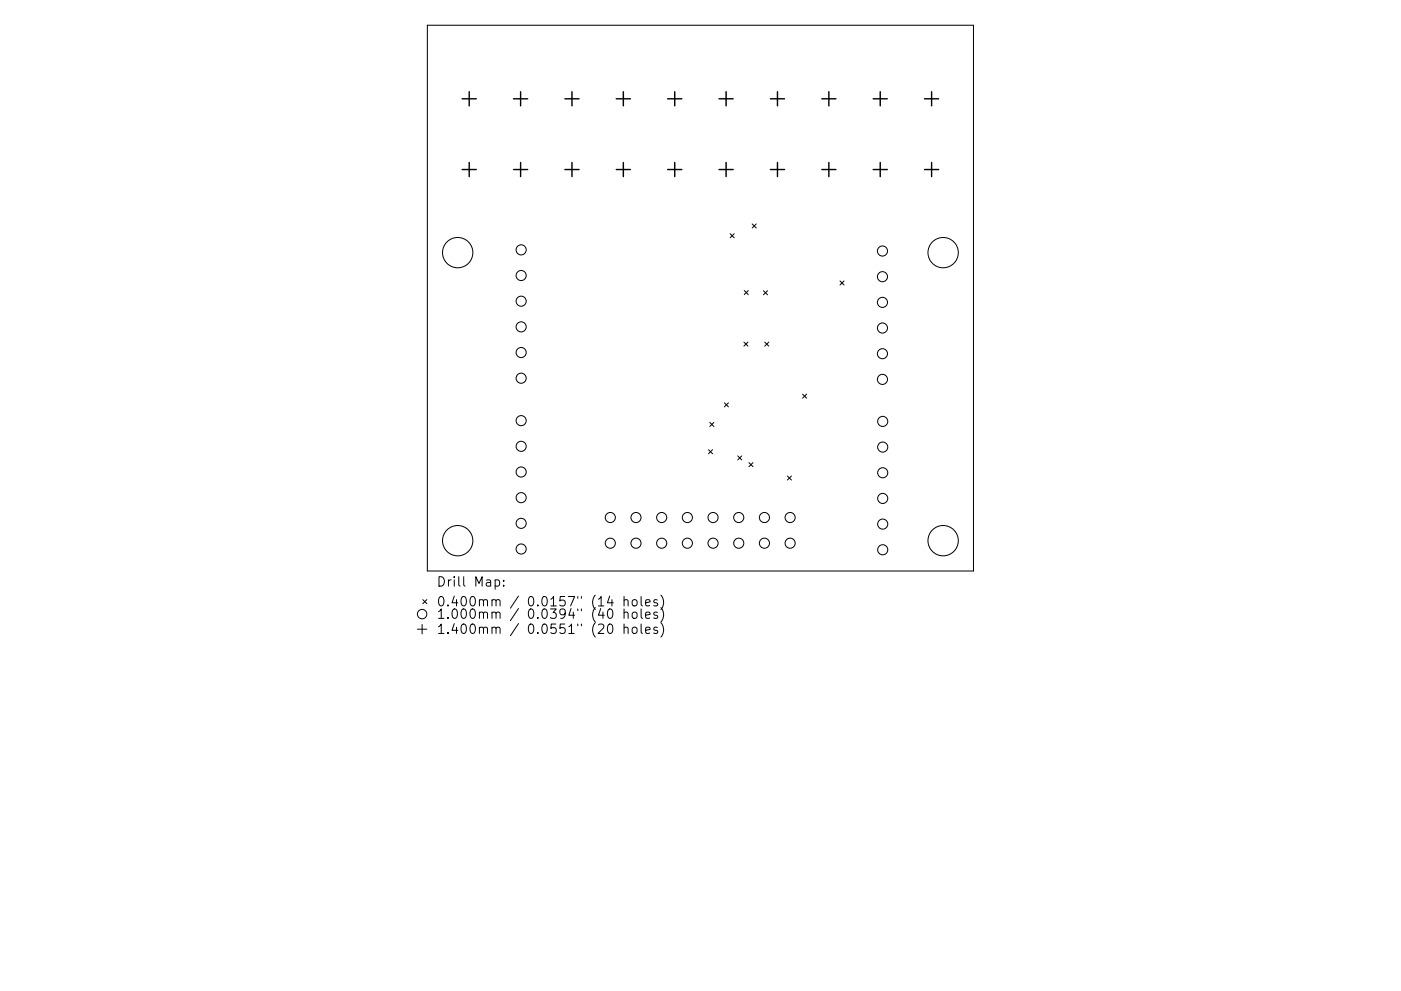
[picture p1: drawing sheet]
<svg xmlns="http://www.w3.org/2000/svg" width="297mm" height="210mm" viewBox="0 0 297 210" stroke-linecap="round" stroke-linejoin="round" font-family="sans-serif">
<defs><g id="words">
<g font-size="2.8">
<text x="92.5" y="124.5">Drill Map:</text>
<text x="92.5" y="128.7">0.400mm / 0.0157&quot; (14 holes)</text>
<text x="92.5" y="131.3">1.000mm / 0.0394&quot; (40 holes)</text>
<text x="92.5" y="134.5">1.400mm / 0.0551&quot; (20 holes)</text>
</g>
</g></defs>
<g fill="none" stroke="#000" stroke-width=".21">
<path d="M90.6 5.4h115.8v115.7h-115.8zM154.8 49.6l.9 .8M155.7 49.6l-.9 .8M159.5 47.5l.8 .9M160.3 47.5l-.8 .9M178.1 59.6l.8 .9M178.9 59.6l-.8 .9M157.7 72.6l.9 .8M157.8 61.6l.9 .9M158.6 72.6l-.9 .8M158.7 61.6l-.9 .9M161.9 61.7l.8 .8"/>
<path d="M162.1 72.6l.9 .8M162.7 61.7l-.8 .8M163 72.6l-.9 .8M150.2 95.4l.9 .9M150.5 89.6l.9 .9M151.1 95.4l-.9 .9M151.4 89.6l-.9 .9M153.6 85.5l.8 .8M154.4 85.5l-.8 .8M156.4 96.7l.9 .9M157.3 96.7l-.9 .9M158.8 98.2l.9 .8"/>
<path d="M159.7 98.2l-.9 .8M170.2 83.6l.8 .9M171 83.6l-.8 .9M166.9 101l.9 .8M167.8 101l-.9 .8M88.5 133.5h2M89.5 132.5v2M89.6 127.2l.9 .9M90.5 127.2l-.9 .9M105 123.1l.6-.1 .3 .4v.6l-.2 .3h-.7M106.8 124.2v.2M106.8 123.1v.2"/>
<path d="M129 129.4l.5-.2a1.25 1.25 0 0 1 0 2l-.4-.1-.2-.3-.1-.8zM129 132.6l.5-.2a1.25 1.25 0 0 1 0 2l-.4-.1-.2-.3-.1-.8zM129.3 126.5l-.5 1.4h1.2M132.3 127.4l.3-.2 .5 .1 .1 1.3M132.3 130.1a.5 .5 0 0 1 .9 0v1.1M132.3 133.3a.5 .5 0 0 1 .9 0v1.1M132.3 126.6v2M132.3 129.2v2M132.3 132.4v2M134.1 130.1a.54 .54 0 0 1 .6-.2 .54 .54 0 0 1 .4 .3v.6a.54 .54 0 0 1-.5 .4 .54 .54 0 0 1-.6-.4zM134.1 133.3a.54 .54 0 0 1 .6-.2 .54 .54 0 0 1 .4 .3v.6a.54 .54 0 0 1-.5 .4 .54 .54 0 0 1-.6-.4zM134.2 127.3l.2-.1a.54 .54 0 0 1 .7 .4v.6a.54 .54 0 0 1-.5 .4 .54 .54 0 0 1-.6-.4v-.6z"/>
<path d="M135.9 126.6v1.7l.3 .3M135.9 129.2v1.7l.3 .3M135.9 132.4v1.7l.3 .3M136.9 127.9l.9-.2-.1-.4-.5-.1-.3 .3 .1 1h.7M136.9 130.5l.9-.2-.1-.3-.5-.1-.3 .2 .1 1h.7M136.9 133.7l.9-.2-.1-.3-.5-.1-.3 .2 .1 1h.7M139.4 127.3l-.5-.1-.3 .3 .1 .3 .7 .2v.5h-.8M139.4 130l-.5-.1-.3 .2 .1 .3 .7 .2v.5h-.8M139.4 133.2l-.5-.1-.3 .2 .1 .3 .7 .2v.5h-.8M140.1 126.3a2.29 2.29 0 0 1 0 3M140.1 128.9a2.29 2.29 0 0 1 0 3.1M140.1 132.1a2.29 2.29 0 0 1 0 3.1"/>
<circle cx="97" cy="53.6" r="3.2"/>
<circle cx="110.5" cy="58.5" r="1.07"/>
<circle cx="110.5" cy="53" r="1.07"/>
<circle cx="187.1" cy="58.7" r="1.07"/>
<circle cx="187.1" cy="53.3" r="1.07"/>
<circle cx="200" cy="53.6" r="3.2"/>
<circle cx="110.5" cy="69.4" r="1.07"/>
<circle cx="110.5" cy="63.9" r="1.07"/>
<circle cx="110.5" cy="74.8" r="1.07"/>
<circle cx="187.1" cy="75" r="1.07"/>
<circle cx="187.1" cy="64.2" r="1.07"/>
<circle cx="187.1" cy="69.6" r="1.07"/>
<circle cx="110.5" cy="80.2" r="1.07"/>
<circle cx="110.5" cy="89.2" r="1.07"/>
<circle cx="110.5" cy="94.7" r="1.07"/>
<circle cx="187.1" cy="80.5" r="1.07"/>
<circle cx="187.2" cy="89.4" r="1.07"/>
<circle cx="187.2" cy="94.9" r="1.07"/>
<circle cx="97" cy="114.7" r="3.2"/>
<circle cx="110.5" cy="111" r="1.07"/>
<circle cx="110.5" cy="100.1" r="1.07"/>
<circle cx="110.5" cy="116.5" r="1.07"/>
<circle cx="110.5" cy="105.6" r="1.07"/>
<circle cx="129.4" cy="115.2" r="1.07"/>
<circle cx="129.4" cy="109.8" r="1.07"/>
<circle cx="134.8" cy="115.2" r="1.07"/>
<circle cx="134.8" cy="109.8" r="1.07"/>
<circle cx="140.3" cy="115.2" r="1.07"/>
<circle cx="140.3" cy="109.8" r="1.07"/>
<circle cx="145.7" cy="115.2" r="1.07"/>
<circle cx="145.7" cy="109.8" r="1.07"/>
<circle cx="151.2" cy="115.2" r="1.07"/>
<circle cx="151.2" cy="109.8" r="1.07"/>
<circle cx="156.6" cy="115.2" r="1.07"/>
<circle cx="156.6" cy="109.8" r="1.07"/>
<circle cx="162.1" cy="115.2" r="1.07"/>
<circle cx="162.1" cy="109.8" r="1.07"/>
<circle cx="167.5" cy="115.2" r="1.07"/>
<circle cx="167.5" cy="109.8" r="1.07"/>
<circle cx="187.2" cy="111.2" r="1.07"/>
<circle cx="187.2" cy="100.3" r="1.07"/>
<circle cx="187.2" cy="105.7" r="1.07"/>
<circle cx="187.2" cy="116.6" r="1.07"/>
<circle cx="200" cy="114.7" r="3.2"/>
<circle cx="89.5" cy="130.3" r="1"/>
</g>
<g fill="none" stroke="#000" stroke-width=".3">
<path d="M99.5 19.5v3M110.4 19.5v3M121.3 19.5v3M132.2 19.5v3M143.1 19.5v3M153.9 19.5v3M164.8 19.5v3M175.7 19.5v3M186.6 19.5v3M197.5 19.5v3M98 21h3M98 36h3"/>
<path d="M99.5 34.5v3M108.9 21h3M108.9 36h3M110.4 34.5v3M119.8 21h3M119.8 36h3M121.3 34.5v3M130.7 21h3M130.7 36h3M132.2 34.5v3M141.6 21h3M141.6 36h3"/>
<path d="M143.1 34.5v3M152.4 21h3M152.4 36h3M153.9 34.5v3M163.3 21h3M163.3 36h3M164.8 34.5v3M174.2 21h3M174.2 36h3M175.7 34.5v3M185.1 21h3M185.1 36h3"/>
<path d="M186.6 34.5v3M196 21h3M196 36h3M197.5 34.5v3"/>
</g>
<use href="#words"/>
</svg>
